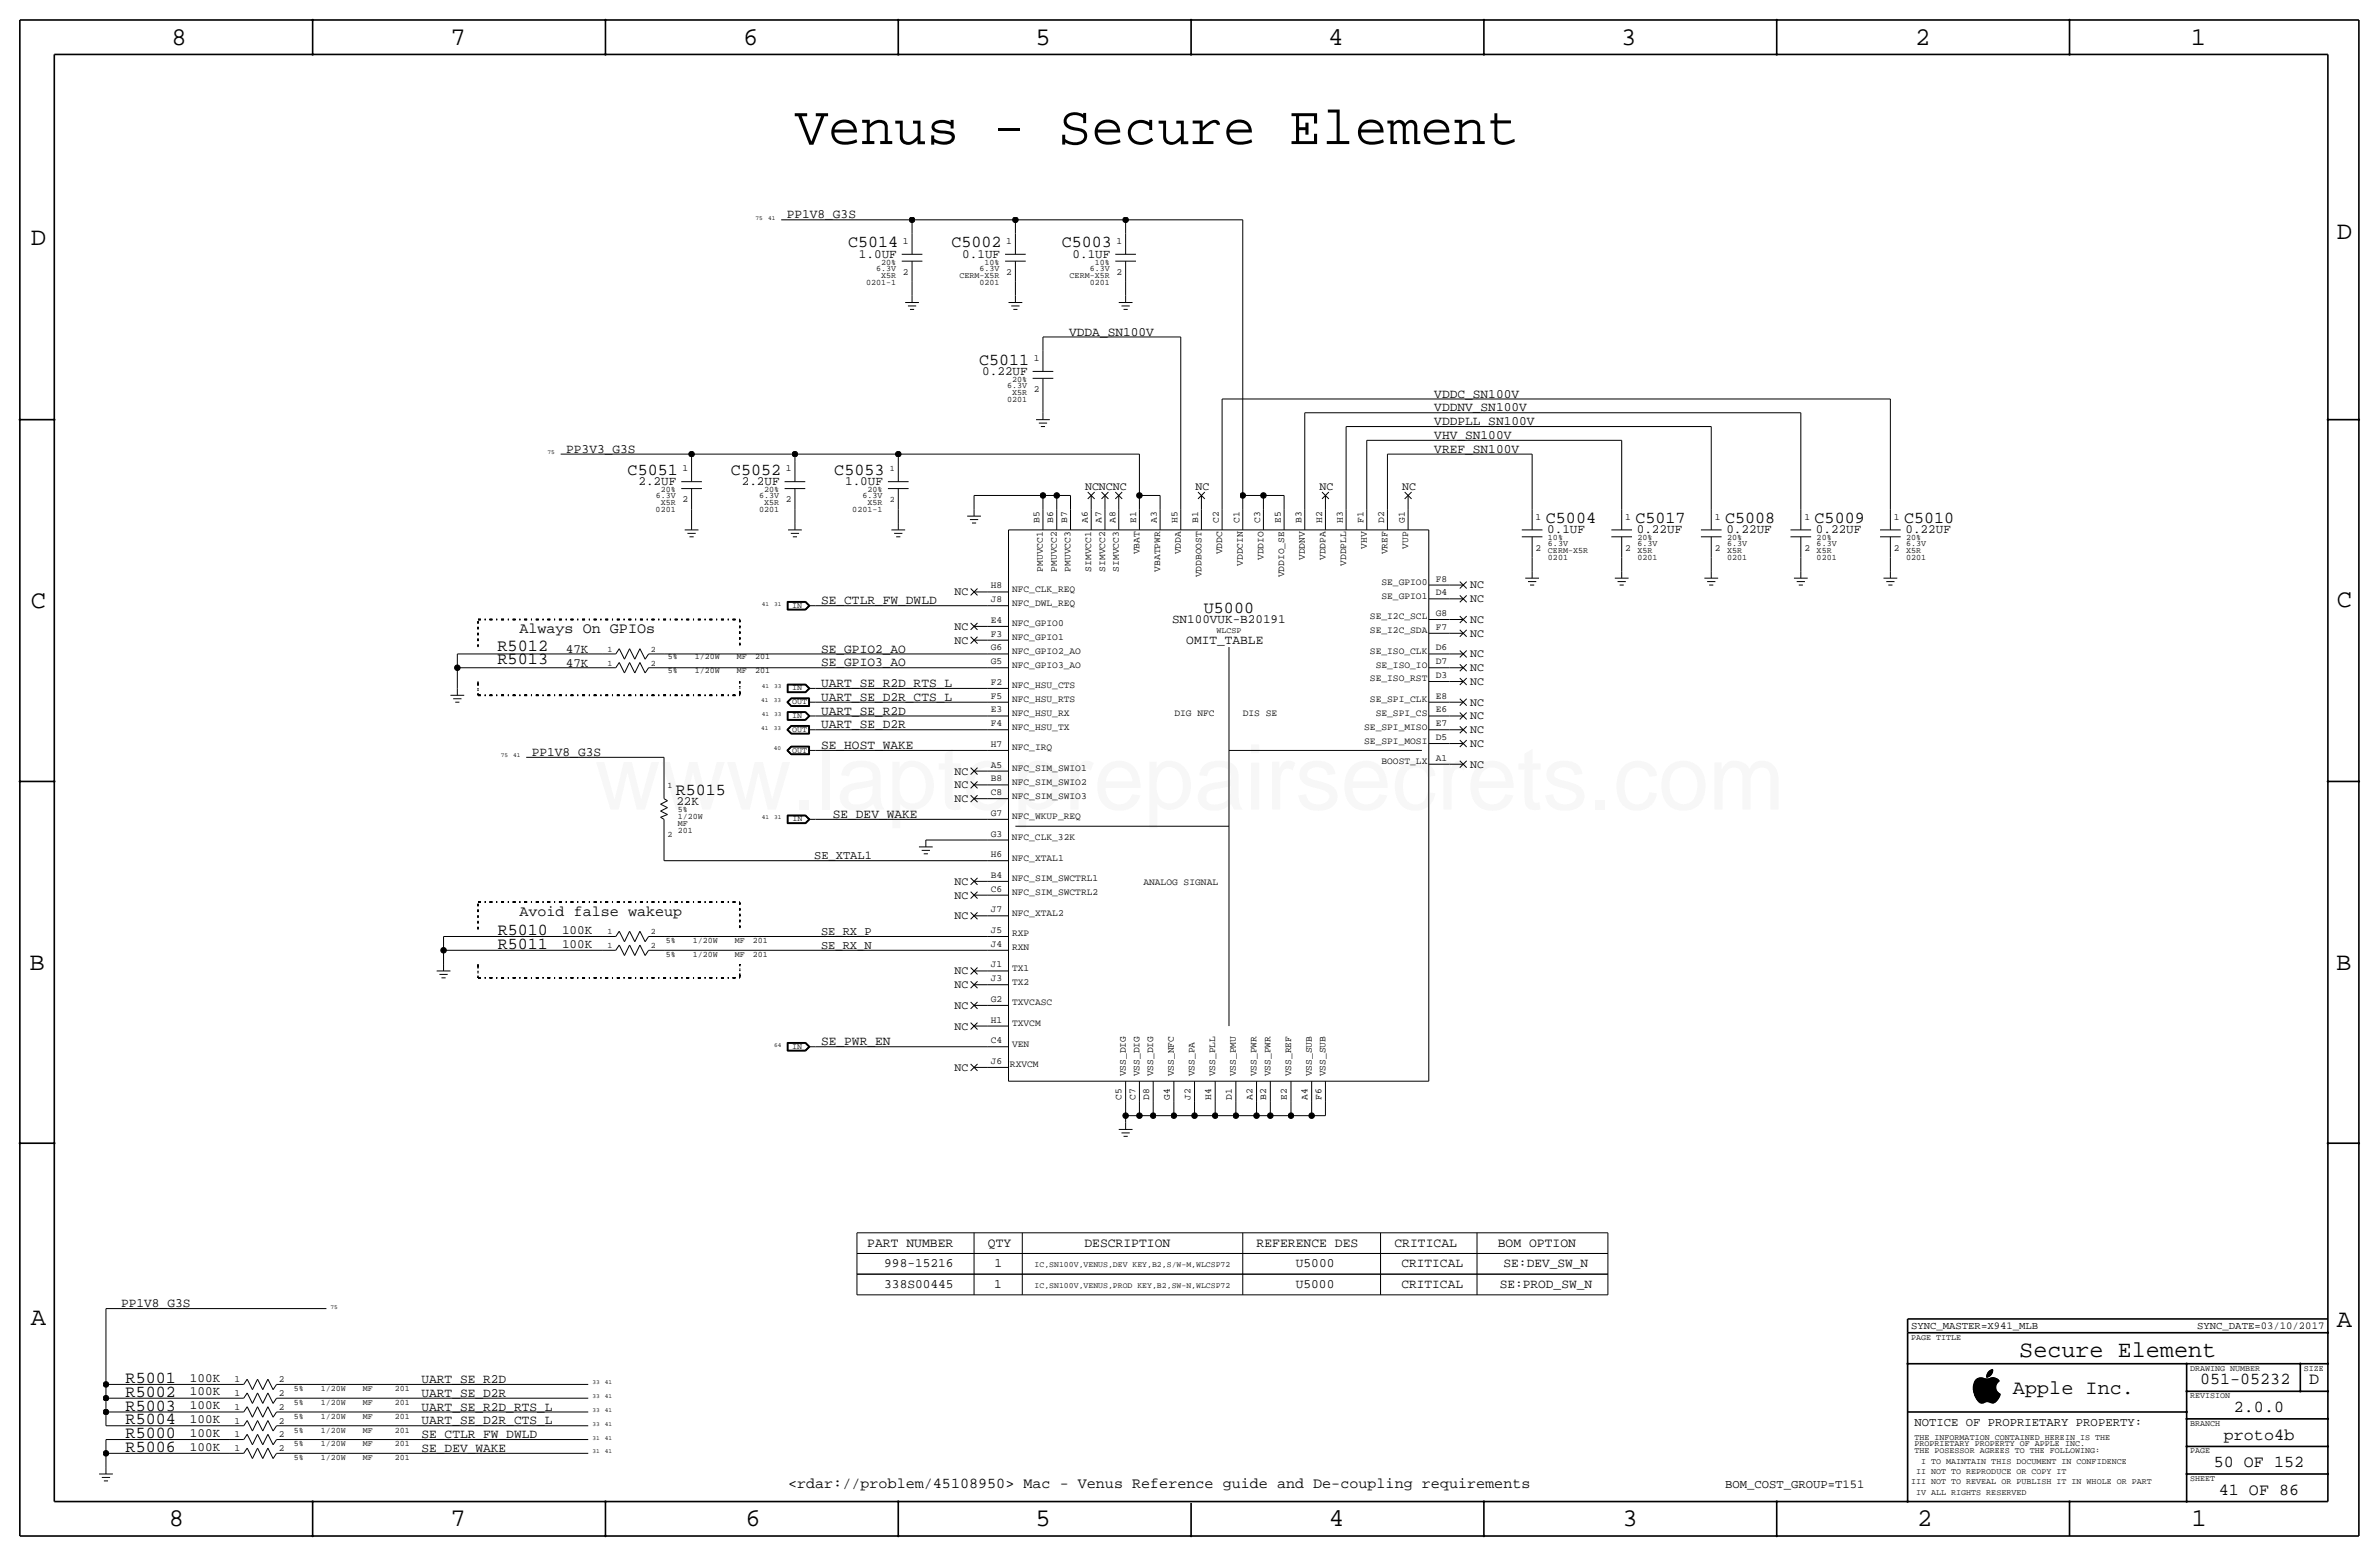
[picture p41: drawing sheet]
<svg xmlns="http://www.w3.org/2000/svg" width="877mm" height="574mm" viewBox="0 0 877 574" stroke-linecap="round" stroke-linejoin="round" font-family="sans-serif">
<defs><g id="words">
<text font-size="33.5" fill="#f00" x="219.3" y="298.4">www.laptoprepairsecrets.com</text>
<text font-size="20.2" x="293.1" y="53.1">Venus - Secure Element</text>
<g font-size="9.4">
<text x="63.2" y="16.5">8</text>
<text x="166.1" y="16.5">7</text>
<text x="274" y="16.5">6</text>
<text x="381.7" y="16.5">5</text>
<text x="489.7" y="16.5">4</text>
<text x="597.6" y="16.5">3</text>
<text x="706.1" y="16.5">2</text>
<text x="807.7" y="16.5">1</text>
<text x="861.5" y="88.1">D</text>
<text x="11.4" y="90.4">D</text>
<text x="11.4" y="224.3">C</text>
<text x="861.5" y="223.8">C</text>
<text x="10.9" y="357.6">B</text>
<text x="861.3" y="357.4">B</text>
<text x="11.4" y="488.4">A</text>
<text x="861.5" y="489.2">A</text>
<text x="62.2" y="562.6">8</text>
<text x="166.1" y="562.6">7</text>
<text x="274.8" y="562.6">6</text>
<text x="381.7" y="562.6">5</text>
<text x="489.9" y="562.6">4</text>
<text x="598.1" y="562.6">3</text>
<text x="706.8" y="562.6">2</text>
<text x="807.9" y="562.6">1</text>
</g>
<text font-size="8.6" x="744.4" y="500.1">Secure Element</text>
<text font-size="7.4" x="742.1" y="513.9">Apple Inc.</text>
<g font-size="6.2">
<text x="312.7" y="91.2">C5014</text>
<text x="350.8" y="91.2">C5002</text>
<text x="391.4" y="91.2">C5003</text>
<text x="360.9" y="134.4">C5011</text>
<text x="231.4" y="175">C5051</text>
<text x="269.5" y="175">C5052</text>
<text x="307.6" y="175">C5053</text>
<text x="569.9" y="192.8">C5004</text>
<text x="603" y="192.8">C5017</text>
<text x="636" y="192.8">C5008</text>
<text x="669" y="192.8">C5009</text>
<text x="702" y="192.8">C5010</text>
<text x="443.8" y="225.8">U5000</text>
<text x="183.4" y="239.8">R5012</text>
<text x="183.4" y="244.9">R5013</text>
<text x="249.1" y="292.9">R5015</text>
<text x="183.5" y="344.7">R5010</text>
<text x="183.5" y="349.8">R5011</text>
<text x="46.3" y="509.8">R5001</text>
<text x="46.3" y="514.9">R5002</text>
<text x="811.1" y="510.3">051-05232</text>
<text x="851.3" y="510.3">D</text>
<text x="46.3" y="519.9">R5003</text>
<text x="823.6" y="520.4">2.0.0</text>
<text x="46.3" y="525">R5004</text>
<text x="46.3" y="530.1">R5000</text>
<text x="819.9" y="530.6">proto4b</text>
<text x="46.3" y="535.2">R5006</text>
<text x="816.2" y="540.8">50 OF 152</text>
<text x="818" y="550.9">41 OF 86</text>
</g>
<g font-size="5.6">
<text x="191.5" y="233.4">Always On GPIOs</text>
<text x="191.5" y="337.6">Avoid false wakeup</text>
<text x="290.5" y="548.4">&lt;rdar://problem/45108950&gt; Mac - Venus Reference guide and De-coupling requirements</text>
</g>
<g font-size="4.8">
<text x="319.7" y="459.5">PART NUMBER</text>
<text x="364.2" y="459.5">QTY</text>
<text x="399.8" y="459.5">DESCRIPTION</text>
<text x="463.3" y="459.5">REFERENCE DES</text>
<text x="514.1" y="459.5">CRITICAL</text>
<text x="552.2" y="459.5">BOM OPTION</text>
</g>
<g font-size="4.7">
<text x="290" y="80.5">PP1V8_G3S</text>
<text x="316.7" y="95">1.0UF</text>
<text x="354.8" y="95">0.1UF</text>
<text x="395.4" y="95">0.1UF</text>
<text x="394.2" y="123.7">VDDA_SN100V</text>
<text x="362.1" y="138.2">0.22UF</text>
<text x="528.8" y="146.6">VDDC_SN100V</text>
<text x="528.8" y="151.6">VDDNV_SN100V</text>
<text x="528.8" y="161.8">VHV_SN100V</text>
<text x="528.8" y="156.7">VDDPLL_SN100V</text>
<text x="208.7" y="166.9">PP3V3_G3S</text>
<text x="528.8" y="166.9">VREF_SN100V</text>
<text x="235.4" y="178.8">2.2UF</text>
<text x="273.5" y="178.8">2.2UF</text>
<text x="311.6" y="178.8">1.0UF</text>
<text x="570.4" y="196.6">0.1UF</text>
<text x="603.4" y="196.6">0.22UF</text>
<text x="636.5" y="196.6">0.22UF</text>
<text x="669.5" y="196.6">0.22UF</text>
<text x="702.5" y="196.6">0.22UF</text>
<text x="302.7" y="222.7">SE_CTLR_FW_DWLD</text>
<text x="432.1" y="229.6">SN100VUK-B20191</text>
<text x="437.3" y="237.5">OMIT_TABLE</text>
<text x="208.6" y="240.8">47K</text>
<text x="208.6" y="245.9">47K</text>
<text x="302.7" y="240.5">SE_GPIO2_AO</text>
<text x="302.7" y="245.6">SE_GPIO3_AO</text>
<text x="302.7" y="253.2">UART_SE_R2D_RTS_L</text>
<text x="302.7" y="263.4">UART_SE_R2D</text>
<text x="302.7" y="258.3">UART_SE_D2R_CTS_L</text>
<text x="302.7" y="268.5">UART_SE_D2R</text>
<text x="196" y="278.6">PP1V8_G3S</text>
<text x="302.7" y="276.1">SE_HOST_WAKE</text>
<text x="249.4" y="296.7">22K</text>
<text x="307" y="301.5">SE_DEV_WAKE</text>
<text x="207.2" y="344.2">100K</text>
<text x="207.2" y="349.3">100K</text>
<text x="302.7" y="385.3">SE_PWR_EN</text>
<text x="326" y="467.1">998-15216</text>
<text x="366.6" y="467.1">1</text>
<text x="477.7" y="467.1">U5000</text>
<text x="516.7" y="467.1">CRITICAL</text>
<text x="554.3" y="467.1">SE:DEV_SW_N</text>
<text x="326" y="474.7">338S00445</text>
<text x="366.6" y="474.7">1</text>
<text x="477.7" y="474.7">U5000</text>
<text x="516.7" y="474.7">CRITICAL</text>
<text x="552.9" y="474.7">SE:PROD_SW_N</text>
<text x="44.7" y="481.8">PP1V8_G3S</text>
<text x="70" y="509.3">100K</text>
<text x="155.4" y="509.8">UART_SE_R2D</text>
<text x="70" y="514.4">100K</text>
<text x="155.4" y="514.9">UART_SE_D2R</text>
<text x="70" y="519.4">100K</text>
<text x="155.4" y="519.9">UART_SE_R2D_RTS_L</text>
<text x="70" y="524.5">100K</text>
<text x="155.4" y="525">UART_SE_D2R_CTS_L</text>
<text x="70" y="529.6">100K</text>
<text x="155.4" y="530.1">SE_CTLR_FW_DWLD</text>
<text x="70" y="534.7">100K</text>
<text x="155.4" y="535.2">SE_DEV_WAKE</text>
</g>
<g font-size="4.5">
<text x="705.8" y="525.5">NOTICE OF PROPRIETARY PROPERTY:</text>
<text x="636" y="548.4">BOM_COST_GROUP=T151</text>
</g>
<g font-size="4.4">
<text x="300.2" y="316.7">SE_XTAL1</text>
<text x="302.7" y="344.7">SE_RX_P</text>
<text x="302.7" y="349.8">SE_RX_N</text>
</g>
<g font-size="4.3">
<text x="400.1" y="180.6">NCNCNC</text>
<text x="440.7" y="180.6">NC</text>
<text x="486.4" y="180.6">NC</text>
<text x="516.9" y="180.6">NC</text>
<text x="351.9" y="219.5">NC</text>
<text x="542" y="222">NC</text>
<text x="542" y="216.9">NC</text>
<text x="351.9" y="232.1">NC</text>
<text x="542" y="229.6">NC</text>
<text x="351.9" y="237.2">NC</text>
<text x="542" y="234.7">NC</text>
<text x="542" y="242.3">NC</text>
<text x="542" y="247.4">NC</text>
<text x="542" y="252.5">NC</text>
<text x="542" y="260.1">NC</text>
<text x="542" y="265.2">NC</text>
<text x="542" y="275.3">NC</text>
<text x="542" y="270.3">NC</text>
<text x="351.9" y="285.5">NC</text>
<text x="542" y="283">NC</text>
<text x="351.9" y="290.6">NC</text>
<text x="351.9" y="295.7">NC</text>
<text x="351.9" y="326.1">NC</text>
<text x="351.9" y="331.2">NC</text>
<text x="351.9" y="338.8">NC</text>
<text x="351.9" y="359.2">NC</text>
<text x="351.9" y="364.2">NC</text>
<text x="351.9" y="371.9">NC</text>
<text x="351.9" y="379.5">NC</text>
<text x="351.9" y="394.7">NC</text>
</g>
<g font-size="3.9">
<text x="704.5" y="490">SYNC_MASTER=X941_MLB</text>
<text x="810" y="490">SYNC_DATE=03/10/2017</text>
</g>
<g font-size="3.5">
<text x="332.9" y="89.9">1</text>
<text x="371" y="89.9">1</text>
<text x="411.6" y="89.9">1</text>
<text x="332.9" y="101.3">2</text>
<text x="371" y="101.3">2</text>
<text x="411.6" y="101.3">2</text>
<text x="381.1" y="133.1">1</text>
<text x="381.1" y="144.5">2</text>
<text x="251.6" y="173.7">1</text>
<text x="289.7" y="173.7">1</text>
<text x="251.6" y="185.1">2</text>
<text x="289.7" y="185.1">2</text>
<text x="566.1" y="191.5">1</text>
<text x="599.2" y="191.5">1</text>
<text x="632.2" y="191.5">1</text>
<text x="665.2" y="191.5">1</text>
<text x="698.2" y="191.5">1</text>
<text x="383.2" y="192.8" transform="rotate(-90 383.2 192.8)">B5</text>
<text x="388.3" y="192.8" transform="rotate(-90 388.3 192.8)">B6</text>
<text x="393.4" y="192.8" transform="rotate(-90 393.4 192.8)">B7</text>
<text x="401" y="192.8" transform="rotate(-90 401 192.8)">A6</text>
<text x="406.1" y="192.8" transform="rotate(-90 406.1 192.8)">A7</text>
<text x="411.2" y="192.8" transform="rotate(-90 411.2 192.8)">A8</text>
<text x="418.8" y="192.8" transform="rotate(-90 418.8 192.8)">E1</text>
<text x="426.4" y="192.8" transform="rotate(-90 426.4 192.8)">A3</text>
<text x="434.1" y="192.8" transform="rotate(-90 434.1 192.8)">H5</text>
<text x="441.7" y="192.8" transform="rotate(-90 441.7 192.8)">B1</text>
<text x="449.3" y="192.8" transform="rotate(-90 449.3 192.8)">C2</text>
<text x="456.9" y="192.8" transform="rotate(-90 456.9 192.8)">C1</text>
<text x="464.5" y="192.8" transform="rotate(-90 464.5 192.8)">C3</text>
<text x="472.2" y="192.8" transform="rotate(-90 472.2 192.8)">E5</text>
<text x="479.8" y="192.8" transform="rotate(-90 479.8 192.8)">B3</text>
<text x="487.4" y="192.8" transform="rotate(-90 487.4 192.8)">H2</text>
<text x="495" y="192.8" transform="rotate(-90 495 192.8)">H3</text>
<text x="502.6" y="192.8" transform="rotate(-90 502.6 192.8)">F1</text>
<text x="510.3" y="192.8" transform="rotate(-90 510.3 192.8)">D2</text>
<text x="517.9" y="192.8" transform="rotate(-90 517.9 192.8)">G1</text>
<text x="503.9" y="202.2" transform="rotate(-90 503.9 202.2)">VHV</text>
<text x="519.1" y="202.2" transform="rotate(-90 519.1 202.2)">VUP</text>
<text x="566.1" y="202.9">2</text>
<text x="599.2" y="202.9">2</text>
<text x="632.2" y="202.9">2</text>
<text x="665.2" y="202.9">2</text>
<text x="698.2" y="202.9">2</text>
<text x="420.1" y="204.3" transform="rotate(-90 420.1 204.3)">VBAT</text>
<text x="435.3" y="204.3" transform="rotate(-90 435.3 204.3)">VDDA</text>
<text x="450.6" y="204.3" transform="rotate(-90 450.6 204.3)">VDDC</text>
<text x="458.2" y="208.5" transform="rotate(-90 458.2 208.5)">VDDCIN</text>
<text x="465.8" y="206.4" transform="rotate(-90 465.8 206.4)">VDDIO</text>
<text x="481" y="206.4" transform="rotate(-90 481 206.4)">VDDNV</text>
<text x="488.7" y="206.4" transform="rotate(-90 488.7 206.4)">VDDPA</text>
<text x="496.3" y="208.5" transform="rotate(-90 496.3 208.5)">VDDPLL</text>
<text x="511.5" y="204.3" transform="rotate(-90 511.5 204.3)">VREF</text>
<text x="384.5" y="210.7" transform="rotate(-90 384.5 210.7)">PMUVCC1</text>
<text x="389.6" y="210.7" transform="rotate(-90 389.6 210.7)">PMUVCC2</text>
<text x="394.7" y="210.7" transform="rotate(-90 394.7 210.7)">PMUVCC3</text>
<text x="402.3" y="210.7" transform="rotate(-90 402.3 210.7)">SIMVCC1</text>
<text x="407.4" y="210.7" transform="rotate(-90 407.4 210.7)">SIMVCC2</text>
<text x="412.5" y="210.7" transform="rotate(-90 412.5 210.7)">SIMVCC3</text>
<text x="427.7" y="210.7" transform="rotate(-90 427.7 210.7)">VBATPWR</text>
<text x="442.9" y="212.8" transform="rotate(-90 442.9 212.8)">VDDBOOST</text>
<text x="473.4" y="212.8" transform="rotate(-90 473.4 212.8)">VDDIO_SE</text>
<text x="509.3" y="215.6">SE_GPIO0</text>
<text x="529.3" y="214.4">F8</text>
<text x="365.3" y="222">J8</text>
<text x="365.3" y="216.9">H8</text>
<text x="373.1" y="218.2">NFC_CLK_REQ</text>
<text x="509.3" y="220.7">SE_GPIO1</text>
<text x="529.3" y="219.4">D4</text>
<text x="373.1" y="223.3">NFC_DWL_REQ</text>
<text x="529.3" y="227.1">G8</text>
<text x="365.3" y="229.6">E4</text>
<text x="373.1" y="230.9">NFC_GPIO0</text>
<text x="505.1" y="228.3">SE_I2C_SCL</text>
<text x="505.1" y="233.4">SE_I2C_SDA</text>
<text x="529.3" y="232.1">F7</text>
<text x="365.3" y="239.8">G6</text>
<text x="365.3" y="234.7">F3</text>
<text x="373.1" y="236">NFC_GPIO1</text>
<text x="529.3" y="239.8">D6</text>
<text x="365.3" y="244.8">G5</text>
<text x="373.1" y="241">NFC_GPIO2_AO</text>
<text x="505.1" y="241">SE_ISO_CLK</text>
<text x="529.3" y="244.8">D7</text>
<text x="373.1" y="246.1">NFC_GPIO3_AO</text>
<text x="505.1" y="251.2">SE_ISO_RST</text>
<text x="507.2" y="246.1">SE_ISO_IO</text>
<text x="529.3" y="249.9">D3</text>
<text x="365.3" y="257.5">F5</text>
<text x="365.3" y="252.5">F2</text>
<text x="373.1" y="253.7">NFC_HSU_CTS</text>
<text x="529.3" y="257.5">E8</text>
<text x="365.3" y="262.6">E3</text>
<text x="373.1" y="263.9">NFC_HSU_RX</text>
<text x="373.1" y="258.8">NFC_HSU_RTS</text>
<text x="433" y="263.9">DIG NFC</text>
<text x="458.2" y="263.9">DIS SE</text>
<text x="505.1" y="258.8">SE_SPI_CLK</text>
<text x="507.2" y="263.9">SE_SPI_CS</text>
<text x="529.3" y="262.6">E6</text>
<text x="365.3" y="267.7">F4</text>
<text x="373.1" y="269">NFC_HSU_TX</text>
<text x="502.9" y="269">SE_SPI_MISO</text>
<text x="529.3" y="267.7">E7</text>
<text x="365.3" y="275.3">H7</text>
<text x="502.9" y="274.1">SE_SPI_MOSI</text>
<text x="529.3" y="272.8">D5</text>
<text x="373.1" y="276.6">NFC_IRQ</text>
<text x="509.3" y="281.7">BOOST_LX</text>
<text x="529.3" y="280.4">A1</text>
<text x="365.3" y="282.9">A5</text>
<text x="373.1" y="284.2">NFC_SIM_SWIO1</text>
<text x="365.3" y="293.1">C8</text>
<text x="365.3" y="288">B8</text>
<text x="373.1" y="289.3">NFC_SIM_SWIO2</text>
<text x="373.1" y="294.4">NFC_SIM_SWIO3</text>
<text x="365.3" y="300.7">G7</text>
<text x="373.1" y="302">NFC_WKUP_REQ</text>
<text x="365.3" y="308.3">G3</text>
<text x="373.1" y="309.6">NFC_CLK_32K</text>
<text x="365.3" y="316">H6</text>
<text x="373.1" y="317.2">NFC_XTAL1</text>
<text x="365.3" y="323.6">B4</text>
<text x="365.3" y="328.7">C6</text>
<text x="373.1" y="329.9">NFC_SIM_SWCTRL2</text>
<text x="373.1" y="324.9">NFC_SIM_SWCTRL1</text>
<text x="421.5" y="326.1">ANALOG SIGNAL</text>
<text x="365.3" y="336.3">J7</text>
<text x="373.1" y="337.6">NFC_XTAL2</text>
<text x="365.3" y="343.9">J5</text>
<text x="373.1" y="345.2">RXP</text>
<text x="365.3" y="349">J4</text>
<text x="373.1" y="350.3">RXN</text>
<text x="365.3" y="356.6">J1</text>
<text x="373.1" y="357.9">TX1</text>
<text x="365.3" y="361.7">J3</text>
<text x="373.1" y="363">TX2</text>
<text x="365.3" y="369.3">G2</text>
<text x="373.1" y="370.6">TXVCASC</text>
<text x="365.3" y="376.9">H1</text>
<text x="373.1" y="378.2">TXVCM</text>
<text x="365.3" y="384.5">C4</text>
<text x="373.1" y="385.8">VEN</text>
<text x="365.3" y="392.2">J6</text>
<text x="372.3" y="393.4">RXVCM</text>
<text x="415" y="396.7" transform="rotate(-90 415 396.7)">VSS_DIG</text>
<text x="420.1" y="396.7" transform="rotate(-90 420.1 396.7)">VSS_DIG</text>
<text x="425.2" y="396.7" transform="rotate(-90 425.2 396.7)">VSS_DIG</text>
<text x="432.8" y="396.7" transform="rotate(-90 432.8 396.7)">VSS_NFC</text>
<text x="440.4" y="396.7" transform="rotate(-90 440.4 396.7)">VSS_PA</text>
<text x="448" y="396.7" transform="rotate(-90 448 396.7)">VSS_PLL</text>
<text x="455.6" y="396.7" transform="rotate(-90 455.6 396.7)">VSS_PMU</text>
<text x="463.3" y="396.7" transform="rotate(-90 463.3 396.7)">VSS_PWR</text>
<text x="468.3" y="396.7" transform="rotate(-90 468.3 396.7)">VSS_PWR</text>
<text x="476" y="396.7" transform="rotate(-90 476 396.7)">VSS_REF</text>
<text x="483.6" y="396.7" transform="rotate(-90 483.6 396.7)">VSS_SUB</text>
<text x="488.7" y="396.7" transform="rotate(-90 488.7 396.7)">VSS_SUB</text>
<text x="413.5" y="405.3" transform="rotate(-90 413.5 405.3)">C5</text>
<text x="418.6" y="405.3" transform="rotate(-90 418.6 405.3)">C7</text>
<text x="423.6" y="405.3" transform="rotate(-90 423.6 405.3)">D8</text>
<text x="431.3" y="405.3" transform="rotate(-90 431.3 405.3)">G4</text>
<text x="438.9" y="405.3" transform="rotate(-90 438.9 405.3)">J2</text>
<text x="446.5" y="405.3" transform="rotate(-90 446.5 405.3)">H4</text>
<text x="454.1" y="405.3" transform="rotate(-90 454.1 405.3)">D1</text>
<text x="461.7" y="405.3" transform="rotate(-90 461.7 405.3)">A2</text>
<text x="466.8" y="405.3" transform="rotate(-90 466.8 405.3)">B2</text>
<text x="474.4" y="405.3" transform="rotate(-90 474.4 405.3)">E2</text>
<text x="482.1" y="405.3" transform="rotate(-90 482.1 405.3)">A4</text>
<text x="487.1" y="405.3" transform="rotate(-90 487.1 405.3)">F6</text>
<text x="86.5" y="509.5">1</text>
<text x="102.8" y="509.5">2</text>
<text x="86.5" y="514.6">1</text>
<text x="102.8" y="514.6">2</text>
<text x="86.5" y="519.7">1</text>
<text x="102.8" y="519.7">2</text>
<text x="86.5" y="524.8">1</text>
<text x="102.8" y="524.8">2</text>
<text x="86.5" y="529.8">1</text>
<text x="102.8" y="529.8">2</text>
<text x="86.5" y="534.9">1</text>
<text x="102.8" y="534.9">2</text>
</g>
<g font-size="3.1">
<text x="323" y="99.8">6.3V</text>
<text x="324.9" y="97.5">20%</text>
<text x="361.1" y="99.8">6.3V</text>
<text x="363" y="97.5">10%</text>
<text x="401.7" y="99.8">6.3V</text>
<text x="403.6" y="97.5">10%</text>
<text x="319.3" y="104.9">0201-1</text>
<text x="324.9" y="102.4">X5R</text>
<text x="353.7" y="102.4">CERM-X5R</text>
<text x="361.1" y="104.9">0201</text>
<text x="394.3" y="102.4">CERM-X5R</text>
<text x="401.7" y="104.9">0201</text>
<text x="371.3" y="143">6.3V</text>
<text x="373.1" y="140.7">20%</text>
<text x="371.3" y="148.1">0201</text>
<text x="373.1" y="145.5">X5R</text>
<text x="328" y="173.7">1</text>
<text x="241.7" y="183.6">6.3V</text>
<text x="243.6" y="181.4">20%</text>
<text x="279.8" y="183.6">6.3V</text>
<text x="281.7" y="181.4">20%</text>
<text x="317.9" y="183.6">6.3V</text>
<text x="319.8" y="181.4">20%</text>
<text x="328" y="185.2">2</text>
<text x="241.7" y="188.7">0201</text>
<text x="243.6" y="186.2">X5R</text>
<text x="279.8" y="188.7">0201</text>
<text x="281.7" y="186.2">X5R</text>
<text x="314.2" y="188.7">0201-1</text>
<text x="319.8" y="186.2">X5R</text>
<text x="570.7" y="201.4">6.3V</text>
<text x="570.7" y="199.1">10%</text>
<text x="570.7" y="204">CERM-X5R</text>
<text x="603.7" y="204">X5R</text>
<text x="603.7" y="201.4">6.3V</text>
<text x="603.7" y="199.1">20%</text>
<text x="636.7" y="199.1">20%</text>
<text x="636.7" y="201.4">6.3V</text>
<text x="636.7" y="204">X5R</text>
<text x="669.7" y="204">X5R</text>
<text x="669.7" y="201.4">6.3V</text>
<text x="669.7" y="199.1">20%</text>
<text x="702.8" y="199.1">20%</text>
<text x="702.8" y="201.4">6.3V</text>
<text x="702.8" y="204">X5R</text>
<text x="570.7" y="206.5">0201</text>
<text x="603.7" y="206.5">0201</text>
<text x="636.7" y="206.5">0201</text>
<text x="669.7" y="206.5">0201</text>
<text x="702.8" y="206.5">0201</text>
<text x="292" y="224">IN</text>
<text x="448.5" y="233.4">WLCSP</text>
<text x="223.9" y="240.3">1</text>
<text x="223.9" y="245.4">1</text>
<text x="240" y="240.3">2</text>
<text x="240" y="245.4">2</text>
<text x="246.3" y="243.1">5%</text>
<text x="256.2" y="243.1">1/20W</text>
<text x="271.7" y="243.1">MF</text>
<text x="278.4" y="243.1">201</text>
<text x="246.3" y="248.2">5%</text>
<text x="256.2" y="248.2">1/20W</text>
<text x="271.7" y="248.2">MF</text>
<text x="278.4" y="248.2">201</text>
<text x="292" y="254.5">IN</text>
<text x="292.1" y="259.6">OUT</text>
<text x="292" y="264.7">IN</text>
<text x="292.1" y="269.7">OUT</text>
<text x="292.1" y="277.4">OUT</text>
<text x="246.1" y="290.6">1</text>
<text x="249.9" y="299.5">5%</text>
<text x="249.9" y="304.5">MF</text>
<text x="249.9" y="302">1/20W</text>
<text x="292.2" y="302.8">IN</text>
<text x="246.1" y="308.4">2</text>
<text x="249.9" y="307.1">201</text>
<text x="223.9" y="344.4">1</text>
<text x="240" y="344.4">2</text>
<text x="245.5" y="347.7">5%</text>
<text x="255.4" y="347.7">1/20W</text>
<text x="270.9" y="347.7">MF</text>
<text x="277.6" y="347.7">201</text>
<text x="223.9" y="349.5">1</text>
<text x="240" y="349.5">2</text>
<text x="245.5" y="352.8">5%</text>
<text x="255.4" y="352.8">1/20W</text>
<text x="270.9" y="352.8">MF</text>
<text x="277.6" y="352.8">201</text>
<text x="292" y="386.6">IN</text>
<text x="704.5" y="493.8">PAGE TITLE</text>
<text x="807.4" y="505.2">DRAWING NUMBER</text>
<text x="849.3" y="505.2">SIZE</text>
<text x="108.3" y="512.8">5%</text>
<text x="118.3" y="512.8">1/20W</text>
<text x="133.7" y="512.8">MF</text>
<text x="145.5" y="512.8">201</text>
<text x="807.4" y="515.4">REVISION</text>
<text x="108.3" y="517.9">5%</text>
<text x="118.3" y="517.9">1/20W</text>
<text x="133.7" y="517.9">MF</text>
<text x="145.5" y="517.9">201</text>
<text x="108.3" y="523">5%</text>
<text x="118.3" y="523">1/20W</text>
<text x="133.7" y="523">MF</text>
<text x="145.5" y="523">201</text>
<text x="807.4" y="525.5">BRANCH</text>
<text x="108.3" y="533.1">5%</text>
<text x="108.3" y="528.1">5%</text>
<text x="118.3" y="533.1">1/20W</text>
<text x="118.3" y="528.1">1/20W</text>
<text x="133.7" y="533.1">MF</text>
<text x="133.7" y="528.1">MF</text>
<text x="145.5" y="533.1">201</text>
<text x="145.5" y="528.1">201</text>
<text x="705.8" y="533.1">PROPRIETARY PROPERTY OF APPLE INC.</text>
<text x="705.8" y="530.6">THE INFORMATION CONTAINED HEREIN IS THE</text>
<text x="108.3" y="538.2">5%</text>
<text x="118.3" y="538.2">1/20W</text>
<text x="133.7" y="538.2">MF</text>
<text x="145.5" y="538.2">201</text>
<text x="705.8" y="535.7">THE POSESSOR AGREES TO THE FOLLOWING:</text>
<text x="708.2" y="539.5">I TO MAINTAIN THIS DOCUMENT IN CONFIDENCE</text>
<text x="807.4" y="535.7">PAGE</text>
<text x="706.4" y="543.3">II NOT TO REPRODUCE OR COPY IT</text>
<text x="807.4" y="545.8">SHEET</text>
<text x="704.5" y="547.1">III NOT TO REVEAL OR PUBLISH IT IN WHOLE OR PART</text>
<text x="706.4" y="550.9">IV ALL RIGHTS RESERVED</text>
</g>
<g font-size="3">
<text x="381.4" y="467.1">IC,SN100V,VENUS,DEV KEY,B2,S/W-M,WLCSP72</text>
<text x="381.4" y="474.7">IC,SN100V,VENUS,PROD KEY,B2,SW-N,WLCSP72</text>
</g>
<g font-size="2.3">
<text x="278.6" y="81">75</text>
<text x="283.2" y="81">41</text>
<text x="201.9" y="167.4">75</text>
<text x="280.8" y="223.3">41</text>
<text x="285.4" y="223.3">31</text>
<text x="280.8" y="253.7">41</text>
<text x="285.4" y="253.7">33</text>
<text x="280.7" y="258.8">41</text>
<text x="280.8" y="263.9">41</text>
<text x="285.2" y="258.8">33</text>
<text x="285.4" y="263.9">33</text>
<text x="280.7" y="269">41</text>
<text x="285.2" y="269">33</text>
<text x="184.6" y="279.1">75</text>
<text x="189.2" y="279.1">41</text>
<text x="285.2" y="276.6">40</text>
<text x="280.8" y="302">41</text>
<text x="285.4" y="302">31</text>
<text x="285.4" y="385.8">64</text>
<text x="121.9" y="482.3">75</text>
<text x="218.4" y="510.3">33</text>
<text x="218.4" y="515.4">33</text>
<text x="223" y="510.3">41</text>
<text x="223" y="515.4">41</text>
<text x="218.4" y="520.4">33</text>
<text x="223" y="520.4">41</text>
<text x="218.4" y="525.5">33</text>
<text x="223" y="525.5">41</text>
<text x="218.4" y="530.6">31</text>
<text x="223" y="530.6">41</text>
<text x="218.4" y="535.7">31</text>
<text x="223" y="535.7">41</text>
</g>
</g></defs>
<g fill="none" stroke="#000" stroke-width=".37">
<path d="M288 81h48.2zM332.4 93.7h7.7zM332.4 96.3h7.7zM336.2 81v5.1zM336.2 86.1v7.6zM336.2 96.3v7.6zM336.2 81h38.1zM370.5 93.7h7.7zM370.5 96.3h7.7zM374.3 81h40.7zM374.3 81v5.1zM374.3 86.1v7.6z"/>
<path d="M374.3 96.3v7.6zM411.2 93.7h7.6zM411.2 96.3h7.6zM415 81h43.2zM415 81v5.1zM415 86.1v7.6zM415 96.3v7.6zM458.2 81v101.6zM333.7 111.5h5.1zM334.7 112.8h3.1zM335.5 114h1.5zM336.2 103.9v5.1z"/>
<path d="M336.2 109v2.5zM371.8 111.5h5.1zM372.8 112.8h3.1zM373.6 114h1.5zM374.3 103.9v5.1zM374.3 109v2.5zM412.4 111.5h5.1zM413.5 112.8h3zM414.2 114h1.5zM415 103.9v5.1zM415 109v2.5zM380.7 136.9h7.6z"/>
<path d="M380.7 139.4h7.6zM384.5 124.2h50.8zM384.5 124.2v5.1zM384.5 129.3v7.6zM384.5 139.4v7.7zM435.3 124.2v63.5zM382 154.7h5zM383 156h3zM383.7 157.2h1.6zM384.5 147.1v5zM384.5 152.1v2.6zM450.5 147.1h246.4z"/>
<path d="M450.5 147.1v40.6zM481 152.1h182.9zM481 152.1v35.6zM496.3 157.2h134.6zM496.3 157.2v30.5zM630.9 157.2v30.5zM663.9 152.1v35.6zM696.9 147.1v40.6zM206.7 167.4h48.3zM251.2 177.5h7.6zM255 167.4h38.1zM255 167.4v2.5z"/>
<path d="M255 169.9v7.6zM289.3 177.5h7.6zM293.1 167.4h38.1zM293.1 167.4v2.5zM293.1 169.9v7.6zM327.4 177.5h7.6zM331.2 167.4h88.9zM331.2 167.4v2.5zM331.2 169.9v7.6zM420.1 167.4v15.2zM503.9 162.3h94zM503.9 162.3v25.4z"/>
<path d="M511.5 167.4v20.3zM511.5 167.4h53.3zM564.8 167.4v20.3zM597.9 162.3v25.4zM251.2 180.1h7.6zM252.4 195.3h5.1zM253.4 196.6h3.1zM254.2 197.9h1.5zM255 187.7v5.1zM255 180.1v7.6zM255 192.8v2.5zM289.3 180.1h7.6z"/>
<path d="M290.5 195.3h5.1zM291.5 196.6h3.1zM292.3 197.9h1.5zM293.1 187.7v5.1zM293.1 180.1v7.6zM293.1 192.8v2.5zM327.4 180.1h7.6zM328.6 195.3h5.1zM329.6 196.6h3.1zM330.4 197.9h1.5zM331.2 187.7v5.1zM331.2 192.8v2.5z"/>
<path d="M331.2 180.1v7.6zM356.6 190.2h5zM357.6 191.5h3zM358.3 192.8h1.6zM359.1 182.6v5.1zM359.1 182.6h25.4zM359.1 187.7v2.5zM371.8 195.3v203.2zM371.8 195.3h154.9zM384.5 182.6v5.1zM384.5 182.6h5.1zM384.5 187.7v7.6z"/>
<path d="M389.6 182.6v5.1zM389.6 187.7v7.6zM389.6 182.6h5.1zM394.7 182.6v5.1zM394.7 187.7v7.6zM401 183.9l2.6-2.5zM401 181.4l2.6 2.5zM402.3 182.6v5.1zM402.3 187.7v7.6zM406.1 183.9l2.5-2.5zM406.1 181.4l2.5 2.5zM407.4 182.6v5.1z"/>
<path d="M407.4 187.7v7.6zM411.2 183.9l2.5-2.5zM411.2 181.4l2.5 2.5zM412.4 182.6v5.1zM412.4 187.7v7.6zM420.1 182.6h7.6zM420.1 182.6v5.1zM420.1 187.7v7.6zM427.7 182.6v5.1zM427.7 187.7v7.6zM435.3 187.7v7.6zM441.7 183.9l2.5-2.5z"/>
<path d="M441.7 181.4l2.5 2.5zM442.9 182.6v5.1zM442.9 187.7v7.6zM450.5 187.7v7.6zM458.2 182.6h7.6zM458.2 182.6v5.1zM458.2 187.7v7.6zM465.8 182.6h7.6zM465.8 182.6v5.1zM465.8 187.7v7.6zM473.4 182.6v5.1zM473.4 187.7v7.6z"/>
<path d="M481 187.7v7.6zM487.4 183.9l2.5-2.5zM487.4 181.4l2.5 2.5zM488.6 182.6v5.1zM488.6 187.7v7.6zM496.3 187.7v7.6zM503.9 187.7v7.6zM511.5 187.7v7.6zM517.9 183.9l2.5-2.5zM517.9 181.4l2.5 2.5zM519.1 182.6v5.1zM519.1 187.7v7.6z"/>
<path d="M526.7 195.3v203.2zM561 197.9h7.7zM561 195.3h7.7zM564.8 187.7v7.6zM564.8 197.9v7.6zM594.1 195.3h7.6zM594.1 197.9h7.6zM597.9 187.7v7.6zM597.9 197.9v7.6zM627.1 197.9h7.6zM627.1 195.3h7.6zM630.9 187.7v7.6z"/>
<path d="M630.9 197.9v7.6zM660.1 197.9h7.6zM660.1 195.3h7.6zM663.9 187.7v7.6zM663.9 197.9v7.6zM693.1 197.9h7.6zM693.1 195.3h7.6zM696.9 187.7v7.6zM696.9 197.9v7.6zM357.8 219.5l2.6-2.6zM357.8 216.9l2.6 2.6zM359.1 218.2h5.1z"/>
<path d="M364.2 218.2h7.6zM526.7 215.6h7.7zM534.4 215.6h5zM538.2 219.5l2.5 2.5zM538.2 214.4l2.5 2.5zM540.7 214.4l-2.5 2.5zM562.3 213.1h5.1zM563.3 214.4h3.1zM564.1 215.6h1.5zM564.8 205.5v5.1zM564.8 210.6v2.5zM595.3 213.1h5.1z"/>
<path d="M596.3 214.4h3.1zM597.1 215.6h1.5zM597.9 205.5v5.1zM597.9 210.6v2.5zM628.3 213.1h5.1zM629.4 214.4h3zM630.1 215.6h1.5zM630.9 205.5v5.1zM630.9 210.6v2.5zM661.4 213.1h5zM662.4 214.4h3zM663.1 215.6h1.6z"/>
<path d="M663.9 205.5v5.1zM663.9 210.6v2.5zM694.4 213.1h5.1zM695.4 214.4h3.1zM696.2 215.6h1.5zM696.9 205.5v5.1zM696.9 210.6v2.5zM228.3 239.1l1.9 3.9zM228.3 239.1l-1.3 1.9zM232.1 239.1l-1.9 3.9zM232.1 239.1l1.9 3.9zM235.9 239.1l-1.9 3.9z"/>
<path d="M235.9 239.1l1.9 3.9zM290.2 221.7v3.1zM290.2 224.8h6.8zM290.2 221.7h6.8zM290.3 221.8h6.7zM290.3 221.8v2.9zM290.3 224.7h6.7zM290.4 221.9v2.7zM290.4 224.6h6.5zM290.4 221.9h6.5zM290.5 222h6.4zM290.5 222v2.5z"/>
<path d="M290.5 224.5h6.4zM296.9 222l1.2 1.3zM296.9 224.6l1.4-1.3zM296.9 221.9l1.4 1.4zM297 224.7l1.4-1.4zM297 221.8l1.4 1.5zM297 221.7l1.6 1.6zM297 224.8l1.6-1.5zM298.1 223.3h2.6zM298.1 223.3l-1.2 1.2zM300.7 223.3h63.5zM357.8 237.2l2.6-2.5z"/>
<path d="M357.8 234.7l2.6 2.5zM357.8 232.2l2.6-2.6zM357.8 229.6l2.6 2.6zM359.1 230.9h5.1zM359.1 236h5.1zM364.2 223.3h7.6zM364.2 230.9h7.6zM364.2 236h7.6zM453.1 238.5v139.7zM526.7 228.3h7.7zM526.7 233.4h7.7zM526.7 220.7h7.7z"/>
<path d="M534.4 220.7h5zM534.4 228.3h5zM534.4 233.4h5zM538.2 234.7l2.5-2.5zM538.2 232.2l2.5 2.5zM538.2 229.6l2.5-2.5zM538.2 227.1l2.5 2.5zM538.2 222l2.5-2.5zM538.2 239.8l2.5 2.5zM166.1 256.3h5zM167.1 257.6h3zM167.8 258.8h1.6z"/>
<path d="M168.6 241h53.3zM168.6 246.1h53.3zM168.6 241v5.1zM168.6 246.1v7.6zM168.6 253.7v2.6zM221.9 241h5.1zM221.9 246.1h5.1zM228.3 244.2l1.9 3.9zM228.3 244.2l-1.3 1.9zM232.1 244.2l-1.9 3.9zM232.1 244.2l1.9 3.9zM235.9 244.2l-1.9 3.9z"/>
<path d="M235.9 244.2l1.9 3.9zM239.1 241h5.7zM239.1 246.1h5.7zM239.1 241l-1.3 2zM239.1 246.1l-1.3 2zM244.8 246.1h119.4zM244.8 241h119.4zM290.1 258.8l1.5 1.6zM290.1 258.8l1.5-1.5zM290.2 258.8l1.5-1.4zM290.2 252.2v3.1zM290.2 255.3h6.8z"/>
<path d="M290.2 252.2h6.8zM290.2 258.8l1.5 1.5zM290.3 252.3h6.7zM290.3 252.3v2.9zM290.3 255.2h6.7zM290.4 258.8l1.3-1.3zM290.4 258.8l1.3 1.4zM290.4 252.4v2.7zM290.4 255.1h6.5zM290.4 252.4h6.5zM290.5 258.8l1.3 1.3zM290.5 252.5h6.4z"/>
<path d="M290.5 258.8l1.3-1.2zM290.5 252.5v2.5zM290.5 255h6.4zM291.6 257.3h6.8zM291.7 257.4h6.6zM291.7 257.5h6.5zM291.8 257.6h6.3zM296.9 252.5l1.2 1.2zM296.9 255l1.2-1.3zM296.9 255.1l1.4-1.4zM296.9 252.4l1.4 1.3zM297 255.2l1.4-1.5z"/>
<path d="M297 252.3l1.4 1.4zM297 252.2l1.6 1.5zM297 255.3l1.6-1.6zM298.1 257.6v2.5zM298.1 258.8h2.6zM298.1 253.7h2.6zM298.2 257.5v2.7zM298.3 257.4v2.9zM298.4 257.3v3.1zM300.7 258.8h63.5zM300.7 253.7h63.5zM364.2 258.8h7.6z"/>
<path d="M364.2 241h7.6zM364.2 246.1h7.6zM364.2 253.7h7.6zM526.7 258.8h7.7zM526.7 251.2h7.7zM526.7 241h7.7zM526.7 246.1h7.7zM534.4 241h5zM534.4 246.1h5zM534.4 251.2h5zM534.4 258.8h5zM538.2 257.6l2.5 2.5z"/>
<path d="M538.2 252.5l2.5-2.6zM538.2 249.9l2.5 2.6zM538.2 244.9l2.5 2.5zM538.2 242.3l2.5-2.5zM540.7 257.6l-2.5 2.5zM540.7 244.9l-2.5 2.5zM194 279.1h50.8zM244.8 279.1v7.7zM290.1 276.6l1.5 1.6zM290.1 269l1.5 1.6zM290.1 276.6l1.5-1.6zM290.1 269l1.5-1.6z"/>
<path d="M290.2 276.6l1.5-1.5zM290.2 269l1.5-1.5zM290.2 262.3v3.2zM290.2 265.5h6.8zM290.2 262.3h6.8zM290.2 276.6l1.5 1.5zM290.2 269l1.5 1.5zM290.3 262.4h6.7zM290.3 262.4v3zM290.3 265.4h6.7zM290.4 276.6l1.3-1.4zM290.4 269l1.3-1.4z"/>
<path d="M290.4 276.6l1.3 1.4zM290.4 269l1.3 1.4zM290.4 262.5v2.8zM290.4 265.3h6.5zM290.4 262.5h6.5zM290.5 276.6l1.3 1.3zM290.5 269l1.3 1.3zM290.5 262.6h6.4zM290.5 276.6l1.3-1.3zM290.5 269l1.3-1.3zM290.5 262.6v2.6zM290.5 265.2h6.4z"/>
<path d="M291.6 275h6.8zM291.6 267.4h6.8zM291.6 278.2h6.8zM291.6 260.4h6.8zM291.6 270.6h6.8zM291.7 278.1h6.6zM291.7 260.3h6.6zM291.7 270.5h6.6zM291.7 275.1h6.6zM291.7 267.5h6.6zM291.7 275.2h6.5zM291.7 267.6h6.5z"/>
<path d="M291.7 278h6.5zM291.7 260.2h6.5zM291.7 270.4h6.5zM291.8 275.3h6.3zM291.8 277.9h6.3zM291.8 260.1h6.3zM291.8 267.7h6.3zM291.8 270.3h6.3zM296.9 262.6l1.2 1.3zM296.9 265.2l1.2-1.3zM296.9 265.3l1.4-1.4zM296.9 262.5l1.4 1.4z"/>
<path d="M297 265.4l1.4-1.5zM297 262.4l1.4 1.5zM297 262.3l1.6 1.6zM297 265.5l1.6-1.6zM298.1 275.3v2.6zM298.1 267.7v2.6zM298.1 276.6h2.6zM298.1 269h2.6zM298.1 263.9h2.6zM298.2 275.2v2.8zM298.2 267.6v2.8zM298.3 275.1v3z"/>
<path d="M298.3 267.5v3zM298.4 275v3.2zM298.4 267.4v3.2zM300.7 263.9h63.5zM300.7 269h63.5zM300.7 276.6h63.5zM364.2 276.6h7.6zM364.2 269h7.6zM364.2 263.9h7.6zM453.1 276.6h71.1zM526.7 263.9h7.7zM526.7 274.1h7.7z"/>
<path d="M526.7 269h7.7zM534.4 263.9h5zM534.4 269h5zM534.4 274.1h5zM538.2 272.8l2.5 2.5zM538.2 267.7l2.5 2.6zM538.2 262.6l2.5 2.6zM540.7 272.8l-2.5 2.5zM540.7 267.7l-2.5 2.6zM540.7 262.6l-2.5 2.6zM243.5 299l2.6 1.2zM243.5 296.4l2.6 1.3z"/>
<path d="M243.5 299l2.6-1.3zM243.5 296.4l2.6-1.3zM244.8 286.8v7.6zM244.8 294.4l1.3 .7zM357.8 295.7l2.6-2.6zM357.8 293.1l2.6 2.6zM357.8 285.5l2.6-2.5zM357.8 283l2.6 2.5zM357.8 290.6l2.6-2.6zM357.8 288l2.6 2.6zM359.1 289.3h5.1zM359.1 284.2h5.1z"/>
<path d="M359.1 294.4h5.1zM364.2 284.2h7.6zM364.2 289.3h7.6zM364.2 294.4h7.6zM526.7 281.7h7.7zM534.4 281.7h5zM538.2 283l2.5-2.6zM538.2 280.4l2.5 2.6zM243.5 301.2l1.3 .8zM243.5 301.2l2.6-1zM244.8 309.6v7.6zM244.8 302v7.6z"/>
<path d="M244.8 317.2h119.4zM290.2 300.4v3.2zM290.2 303.6h6.8zM290.2 300.4h6.8zM290.3 300.5h6.7zM290.3 300.5v3zM290.3 303.5h6.7zM290.4 300.6v2.8zM290.4 303.4h6.5zM290.4 300.6h6.5zM290.5 300.7h6.4zM290.5 300.7v2.6z"/>
<path d="M290.5 303.3h6.4zM296.9 300.7l1.2 1.3zM296.9 303.3l1.2-1.3zM296.9 303.4l1.4-1.4zM296.9 300.6l1.4 1.4zM297 303.5l1.4-1.5zM297 300.5l1.4 1.5zM297 300.4l1.6 1.6zM297 303.6l1.6-1.6zM298.1 302h2.6zM300.7 302h63.5zM338.8 312.2h5.1z"/>
<path d="M339.8 313.4h3zM340.6 314.7h1.5zM341.3 309.6h22.9zM341.3 309.6v2.6zM364.2 309.6h7.6zM364.2 302h7.6zM364.2 317.2h7.6zM374.3 304.5h78.8zM357.8 338.8l2.6-2.5zM357.8 336.3l2.6 2.5zM357.8 326.1l2.6-2.5zM357.8 323.6l2.6 2.5z"/>
<path d="M357.8 331.2l2.6-2.5zM357.8 328.7l2.6 2.5zM359.1 329.9h5.1zM359.1 324.9h5.1zM359.1 337.6h5.1zM364.2 329.9h7.6zM364.2 324.9h7.6zM364.2 337.6h7.6zM161 357.9h5.1zM162 359.2h3zM163.5 350.3h58.4zM163.5 345.2h58.4z"/>
<path d="M163.5 350.3v5zM163.5 345.2v5.1zM163.5 355.3v2.6zM221.9 350.3h5.1zM221.9 345.2h5.1zM228.3 348.3l1.9 3.9zM228.3 343.3l1.9 3.8zM228.3 348.3l-1.3 2zM228.3 343.3l-1.3 1.9zM232.1 348.3l-1.9 3.9zM232.1 343.3l-1.9 3.8zM232.1 348.3l1.9 3.9z"/>
<path d="M232.1 343.3l1.9 3.8zM235.9 348.3l-1.9 3.9zM235.9 343.3l-1.9 3.8zM235.9 348.3l1.9 3.9zM235.9 343.3l1.9 3.8zM239.1 350.3h5.7zM239.1 345.2h5.7zM239.1 350.3l-1.3 1.9zM239.1 345.2l-1.3 1.9zM244.8 345.2h119.4zM244.8 350.3h119.4zM357.8 359.2l2.6-2.6z"/>
<path d="M357.8 356.6l2.6 2.6zM359.1 357.9h5.1zM364.2 357.9h7.6zM364.2 350.3h7.6zM364.2 345.2h7.6zM162.8 360.4h1.5zM357.8 379.5l2.6-2.6zM357.8 376.9l2.6 2.6zM357.8 371.9l2.6-2.6zM357.8 369.3l2.6 2.6zM357.8 364.2l2.6-2.5zM357.8 361.7l2.6 2.5z"/>
<path d="M359.1 363h5.1zM359.1 370.6h5.1zM359.1 378.2h5.1zM364.2 378.2h7.6zM364.2 370.6h7.6zM364.2 363h7.6zM290.2 384.3v3.1zM290.2 387.4h6.8zM290.2 384.3h6.8zM290.3 384.4h6.7zM290.3 384.4v2.9zM290.3 387.3h6.7z"/>
<path d="M290.4 384.5v2.7zM290.4 387.2h6.5zM290.4 384.5h6.5zM290.5 384.6h6.4zM290.5 384.6v2.5zM290.5 387.1h6.4zM296.9 384.6l1.2 1.2zM296.9 387.1l1.2-1.3zM296.9 387.2l1.4-1.4zM296.9 384.5l1.4 1.3zM297 387.3l1.4-1.5zM297 384.4l1.4 1.4z"/>
<path d="M297 384.3l1.6 1.5zM297 387.4l1.6-1.6zM298.1 385.8h2.6zM300.7 385.8h63.5zM357.8 394.7l2.6-2.5zM357.8 392.2l2.6 2.5zM359.1 393.4h5.1zM364.2 393.4h7.6zM364.2 385.8h7.6zM371.8 398.5h154.9zM415 398.5v7.6zM420.1 398.5v7.6z"/>
<path d="M425.1 398.5v7.6zM432.8 398.5v7.6zM440.4 398.5v7.6zM448 398.5v7.6zM455.6 398.5v7.6zM463.2 398.5v7.6zM468.3 398.5v7.6zM475.9 398.5v7.6zM483.6 398.5v7.6zM488.6 398.5v7.6zM412.4 416.3h5.1zM413.5 417.6h3z"/>
<path d="M414.2 418.8h1.5zM415 406.1v5.1zM415 411.2v2.6zM415 413.8v2.5zM415 411.2h5.1zM420.1 406.1v5.1zM420.1 411.2h5zM425.1 411.2h7.7zM425.1 406.1v5.1zM432.8 411.2h7.6zM432.8 406.1v5.1zM440.4 411.2h7.6z"/>
<path d="M440.4 406.1v5.1zM448 406.1v5.1zM448 411.2h7.6zM455.6 411.2h7.6zM455.6 406.1v5.1zM463.2 406.1v5.1zM463.2 411.2h5.1zM468.3 411.2h7.6zM468.3 406.1v5.1zM475.9 411.2h7.7zM475.9 406.1v5.1zM483.6 406.1v5.1z"/>
<path d="M483.6 411.2h5zM488.6 406.1v5.1zM315.9 454.4v7.6zM315.9 454.4h276.9zM359.1 454.4v7.6zM376.9 454.4v7.6zM458.2 454.4v7.6zM509 454.4v7.6zM544.5 454.4v7.6zM592.8 454.4v7.6zM315.9 462h276.9zM315.9 469.6v7.7z"/>
<path d="M315.9 477.3h276.9zM315.9 469.6h276.9zM315.9 462v7.6zM359.1 469.6v7.7zM359.1 462v7.6zM376.9 469.6v7.7zM376.9 462v7.6zM458.2 469.6v7.7zM458.2 462v7.6zM509 469.6v7.7zM509 462v7.6zM544.5 469.6v7.7z"/>
<path d="M544.5 462v7.6zM592.8 469.6v7.7zM592.8 462v7.6zM39.1 482.3h81.2zM39.1 482.3v28zM39.1 510.3h45.7zM39.1 515.4h45.7zM39.1 510.3v5.1zM39.1 515.4v5zM84.8 510.3h5.1zM84.8 515.4h5.1zM91.1 508.4l-1.2 1.9z"/>
<path d="M91.1 513.4l-1.2 2zM91.1 518.5l-1.2 1.9zM91.1 508.4l2 3.8zM91.1 513.4l2 3.9zM91.1 518.5l2 3.9zM94.9 508.4l2 3.8zM94.9 513.4l2 3.9zM94.9 518.5l2 3.9zM94.9 508.4l-1.8 3.8zM94.9 513.4l-1.8 3.9zM94.9 518.5l-1.8 3.9zM98.8 508.4l-1.9 3.8z"/>
<path d="M98.8 513.4l-1.9 3.9zM98.8 518.5l-1.9 3.9zM98.8 508.4l1.9 3.8zM98.8 513.4l1.9 3.9zM98.8 518.5l1.9 3.9zM102 510.3l-1.3 1.9zM102 515.4l-1.3 1.9zM102 510.3h5.6zM102 515.4h5.6zM107.6 515.4h109.3zM107.6 510.3h109.3zM727.5 511.7h8.3z"/>
<path d="M727.5 511.8h8.3zM727.5 511.6h8.3zM727.5 511.9h8.3zM727.5 511.1h8.3zM727.5 512.2h8.4zM727.5 512.4h8.5zM727.5 511.2h8.2zM727.5 511.3h8.2zM727.5 511.5h8.2zM727.5 511.4h8.2zM727.5 512h8.3zM727.5 512.1h8.3z"/>
<path d="M727.5 512.3h8.4zM727.6 512.7h8.5zM727.6 512.5h8.4zM727.6 512.8h8.6zM727.6 510.8h8.2zM727.6 511h8.2zM727.6 510.9h8.2zM727.6 510.7h8.2zM727.6 512.6h8.4zM727.6 513.1h8.8zM727.6 512.9h8.6zM727.6 510.6h8.3z"/>
<path d="M727.6 510.5h8.3zM727.6 513h8.7zM727.7 513.2h8.8zM727.7 510.2h8.3zM727.7 510.4h8.2zM727.7 510.3h8.3zM727.7 513.3h8.9zM727.7 513.4h9.1zM727.7 510.1h8.3zM727.8 510h8.3zM727.8 513.6h9.2zM727.8 513.5h9.1z"/>
<path d="M727.8 509.9h8.4zM727.8 513.8h9.6zM727.8 513.7h9.4zM727.8 509.8h8.5zM727.9 509.6h8.5zM727.9 513.9h9.5zM727.9 509.7h8.4zM727.9 514h9.5zM727.9 514.1h9.5zM728 509.5h8.5zM728 514.2h9.4zM728 509.4h8.6z"/>
<path d="M728 509.3h8.7zM728 514.4h9.3zM728.1 514.5h9.2zM728.1 509.2h8.8zM728.1 509.1h8.9zM728.1 514.6h9.1zM728.2 509h8.8zM728.2 514.7h9zM728.2 514.8h9zM728.3 514.9h8.8zM728.3 508.9h8.7zM728.3 508.8h8.6z"/>
<path d="M728.3 515.1h8.7zM728.3 515h8.8zM728.4 515.2h8.6zM728.4 508.7h8.4zM728.5 515.3h8.4zM728.5 515.4h8.4zM728.5 508.6h8.2zM728.6 515.5h8.2zM728.6 508.5h8zM728.7 515.6h8zM728.7 515.7h7.9zM728.7 508.4h7.7z"/>
<path d="M728.8 515.8h7.8zM728.9 515.9h7.6zM728.9 508.3h3.1zM728.9 516h7.5zM729 516.1h7.3zM729 508.2h2.6zM729.1 516.2h7.1zM729.2 516.3h6.9zM729.2 508.1l1.8-.2a3.7 3.7 0 0 0 3.3-.1 2.44 2.44 0 0 1 2.7 1.3 2.72 2.72 0 0 0 .5 4.8 3.5 3.5 0 0 1-3.1 3.2l-1.6-.4-1.1 .2M729.2 508.1a4.7 4.7 0 0 0-1.2 6.3l1.8 2.6 .8 .2 1-.3M729.3 508.1h2.1zM729.3 516.4h6.7z"/>
<path d="M729.4 516.5h6.5zM729.5 516.6h6.3zM729.6 516.7h2.5zM729.6 507.9h1.4zM729.7 516.8h2.1zM729.8 516.9h1.9zM729.9 517h1.6zM730.2 517.1h1zM732.4 507.4h.8zM732.4 507.6h.4zM732.4 507.5h.6zM732.4 507.1h1.3z"/>
<path d="M732.4 507h1.4zM732.4 507.2h1.2zM732.4 507.3h1zM732.5 506.9h1.4zM732.5 506.8h1.5zM732.5 506.7h1.6zM732.5 506.6h1.7zM732.6 506.5h1.7zM732.6 506.4h1.7zM732.7 506.3h1.7zM732.7 506.2h1.7zM732.8 506.1h1.7z"/>
<path d="M732.8 506h1.7zM732.9 505.9h1.6zM733 505.8h1.6zM733.1 505.7h1.5zM733.1 508.3h3.1zM733.2 505.6h1.4zM733.2 516.7h2.5zM733.3 505.5h1.4zM733.4 505.4h1.3zM733.4 508.2h2.6zM733.6 516.8h2zM733.6 505.3h1.1z"/>
<path d="M733.7 508.1h2.1zM733.7 505.2h1zM733.8 516.9h1.7zM733.9 505.1h.8zM733.9 507.9h1.6zM734 517h1.3zM734.1 505h.6zM734.3 517.1h.7zM734.3 507.8h.8zM734.3 504.9h.4zM734.7 504.7a2.81 2.81 0 0 0-2.3 3 2.71 2.71 0 0 0 2.3-2.9M39.1 520.4h45.7z"/>
<path d="M39.1 525.5h45.7zM39.1 530.6h45.7zM39.1 520.4v5.1zM39.1 535.7v5.1zM39.1 535.7h45.7zM39.1 530.6v5.1zM84.8 520.4h5.1zM84.8 530.6h5.1zM84.8 525.5h5.1zM84.8 535.7h5.1zM91.1 528.7l-1.2 1.9zM91.1 523.6l-1.2 1.9z"/>
<path d="M91.1 533.8l-1.2 1.9zM91.1 528.7l2 3.8zM91.1 523.6l2 3.9zM91.1 533.8l2 3.8zM94.9 528.7l2 3.8zM94.9 523.6l2 3.9zM94.9 533.8l2 3.8zM94.9 528.7l-1.8 3.8zM94.9 523.6l-1.8 3.9zM94.9 533.8l-1.8 3.8zM98.8 528.7l-1.9 3.8zM98.8 523.6l-1.9 3.9z"/>
<path d="M98.8 533.8l-1.9 3.8zM98.8 528.7l1.9 3.8zM98.8 523.6l1.9 3.9zM98.8 533.8l1.9 3.8zM102 520.4l-1.3 2zM102 530.6l-1.3 1.9zM102 525.5l-1.3 2zM102 535.7l-1.3 1.9zM102 520.4h5.6zM102 530.6h5.6zM102 525.5h5.6zM102 535.7h5.6z"/>
<path d="M107.6 520.4h109.3zM107.6 535.7h109.3zM107.6 525.5h109.3zM107.6 530.6h109.3zM36.5 543.3h5.1zM37.5 544.6h3.1zM38.3 545.8h1.5zM39.1 540.8v2.5z"/>
</g>
<g fill="none" stroke="#000" stroke-width=".6" stroke-linecap="butt">
<path d="M7.3 7.4v558.8zM7.3 7.4h862.3zM115.3 7.4v12.7zM223.2 7.4v12.7zM331.2 7.4v12.7zM439.1 7.4v12.7zM547.1 7.4v12.7zM655 7.4v12.7zM763 7.4v12.7zM869.6 7.4v558.8zM20 20.1v533.4zM20 20.1h838.2z"/>
<path d="M858.2 20.1v533.4zM7.3 154.7h12.7zM858.2 154.7h11.4zM7.3 288h12.7zM858.2 288h11.4zM7.3 421.4h12.7zM858.2 421.4h11.4zM703.3 491.2h154.9zM703.3 486.2v5zM703.3 486.2h154.9zM703.3 491.2v62.3zM703.3 502.7h154.9z"/>
<path d="M806.1 502.7v50.8zM806.1 512.8h52.1zM848.1 502.7v10.1zM703.3 520.4h102.8zM806.1 533.1h52.1zM806.1 523h52.1zM20 553.5h838.2zM115.3 553.5v12.7zM223.2 553.5v12.7zM331.2 553.5v12.7zM439.1 554v12.2zM547.1 553.5v12.7z"/>
<path d="M655 553.5v12.7zM763 553.5v12.7zM806.1 543.3h52.1zM7.3 566.2h862.3z"/>
</g>
<path d="M176.2 228.3v10.2zM176.2 228.3h96.5zM272.7 228.3v10.2zM176.2 251.2v5.1zM176.2 256.3h96.5zM272.7 251.2v5.1zM176.2 332.5v10.1zM176.2 332.5h96.5zM272.7 332.5v10.1zM176.2 355.3v5.1zM272.7 355.3v5.1zM176.2 360.4h96.5z" fill="none" stroke="#000" stroke-width=".6" stroke-dasharray="1.1 1.4 .4 1.4" stroke-linecap="butt"/>
<g fill="#000" stroke="#000" stroke-width=".37">
<path d="M115.1 7.2h.4v.3h-.4zM115.1 19.9h.4v.3h-.4zM223 7.2h.4v.3h-.4zM223 19.9h.4v.3h-.4zM331 19.9h.4v.3h-.4zM331 7.2h.4v.3h-.4zM438.9 7.2h.4v.3h-.4zM438.9 19.9h.4v.3h-.4zM546.9 7.2h.4v.3h-.4zM546.9 19.9h.4v.3h-.4zM654.8 19.9h.4v.3h-.4zM654.8 7.2h.4v.3h-.4z"/>
<path d="M762.8 19.9h.4v.3h-.4zM762.8 7.2h.4v.3h-.4zM7.1 154.5h.4v.4h-.4zM19.8 154.5h.4v.4h-.4zM858 154.5h.4v.4h-.4zM869.5 154.5h.3v.4h-.3zM7.1 287.9h.4v.3h-.4zM19.8 287.9h.4v.3h-.4zM858 287.9h.4v.3h-.4zM869.5 287.9h.3v.3h-.3zM7.1 421.2h.4v.4h-.4zM19.8 421.2h.4v.4h-.4z"/>
<path d="M858 421.2h.4v.4h-.4zM869.5 421.2h.3v.4h-.3zM858 491.1h.4v.3h-.4zM703.1 502.5h.4v.3h-.4zM806 502.5h.3v.3h-.3zM806 512.7h.3v.3h-.3zM847.9 512.7h.3v.3h-.3zM847.9 502.5h.3v.3h-.3zM858 502.5h.4v.3h-.4zM858 512.7h.4v.3h-.4zM806 520.3h.3v.3h-.3zM806 522.8h.3v.4h-.3z"/>
<path d="M806 533h.3v.3h-.3zM858 522.8h.4v.4h-.4zM858 533h.4v.3h-.4zM115.1 553.3h.4v.3h-.4zM223 553.3h.4v.3h-.4zM331 553.3h.4v.3h-.4zM546.9 553.3h.4v.3h-.4zM654.8 553.3h.4v.3h-.4zM703.1 553.3h.4v.3h-.4zM762.8 553.3h.4v.3h-.4zM806 543.1h.3v.4h-.3zM806 553.3h.3v.3h-.3z"/>
<path d="M858 543.1h.4v.4h-.4zM115.1 566h.4v.3h-.4zM223 566h.4v.3h-.4zM331 566h.4v.3h-.4zM438.9 566h.4v.3h-.4zM546.9 566h.4v.3h-.4zM654.8 566h.4v.3h-.4z"/>
<circle cx="336.2" cy="81" r="1.02"/>
<circle cx="374.3" cy="81" r="1.02"/>
<circle cx="415" cy="81" r="1.02"/>
<circle cx="255" cy="167.4" r="1.02"/>
<circle cx="293.1" cy="167.4" r="1.02"/>
<circle cx="331.2" cy="167.4" r="1.02"/>
<circle cx="384.5" cy="182.6" r="1.02"/>
<circle cx="389.6" cy="182.6" r="1.02"/>
<circle cx="420.1" cy="182.6" r="1.02"/>
<circle cx="458.2" cy="182.6" r="1.02"/>
<circle cx="465.8" cy="182.6" r="1.02"/>
<circle cx="168.6" cy="246.1" r="1.02"/>
<circle cx="163.5" cy="350.3" r="1.02"/>
<circle cx="415" cy="411.2" r="1.02"/>
<circle cx="420.1" cy="411.2" r="1.02"/>
<circle cx="425.1" cy="411.2" r="1.02"/>
<circle cx="432.8" cy="411.2" r="1.02"/>
<circle cx="440.4" cy="411.2" r="1.02"/>
<circle cx="448" cy="411.2" r="1.02"/>
<circle cx="455.6" cy="411.2" r="1.02"/>
<circle cx="463.2" cy="411.2" r="1.02"/>
<circle cx="468.3" cy="411.2" r="1.02"/>
<circle cx="475.9" cy="411.2" r="1.02"/>
<circle cx="483.6" cy="411.2" r="1.02"/>
<circle cx="39.1" cy="515.4" r="1.02"/>
<circle cx="39.1" cy="510.3" r="1.02"/>
<circle cx="39.1" cy="520.4" r="1.02"/>
<circle cx="39.1" cy="535.7" r="1.02"/>
</g>
<use href="#words"/>
</svg>
